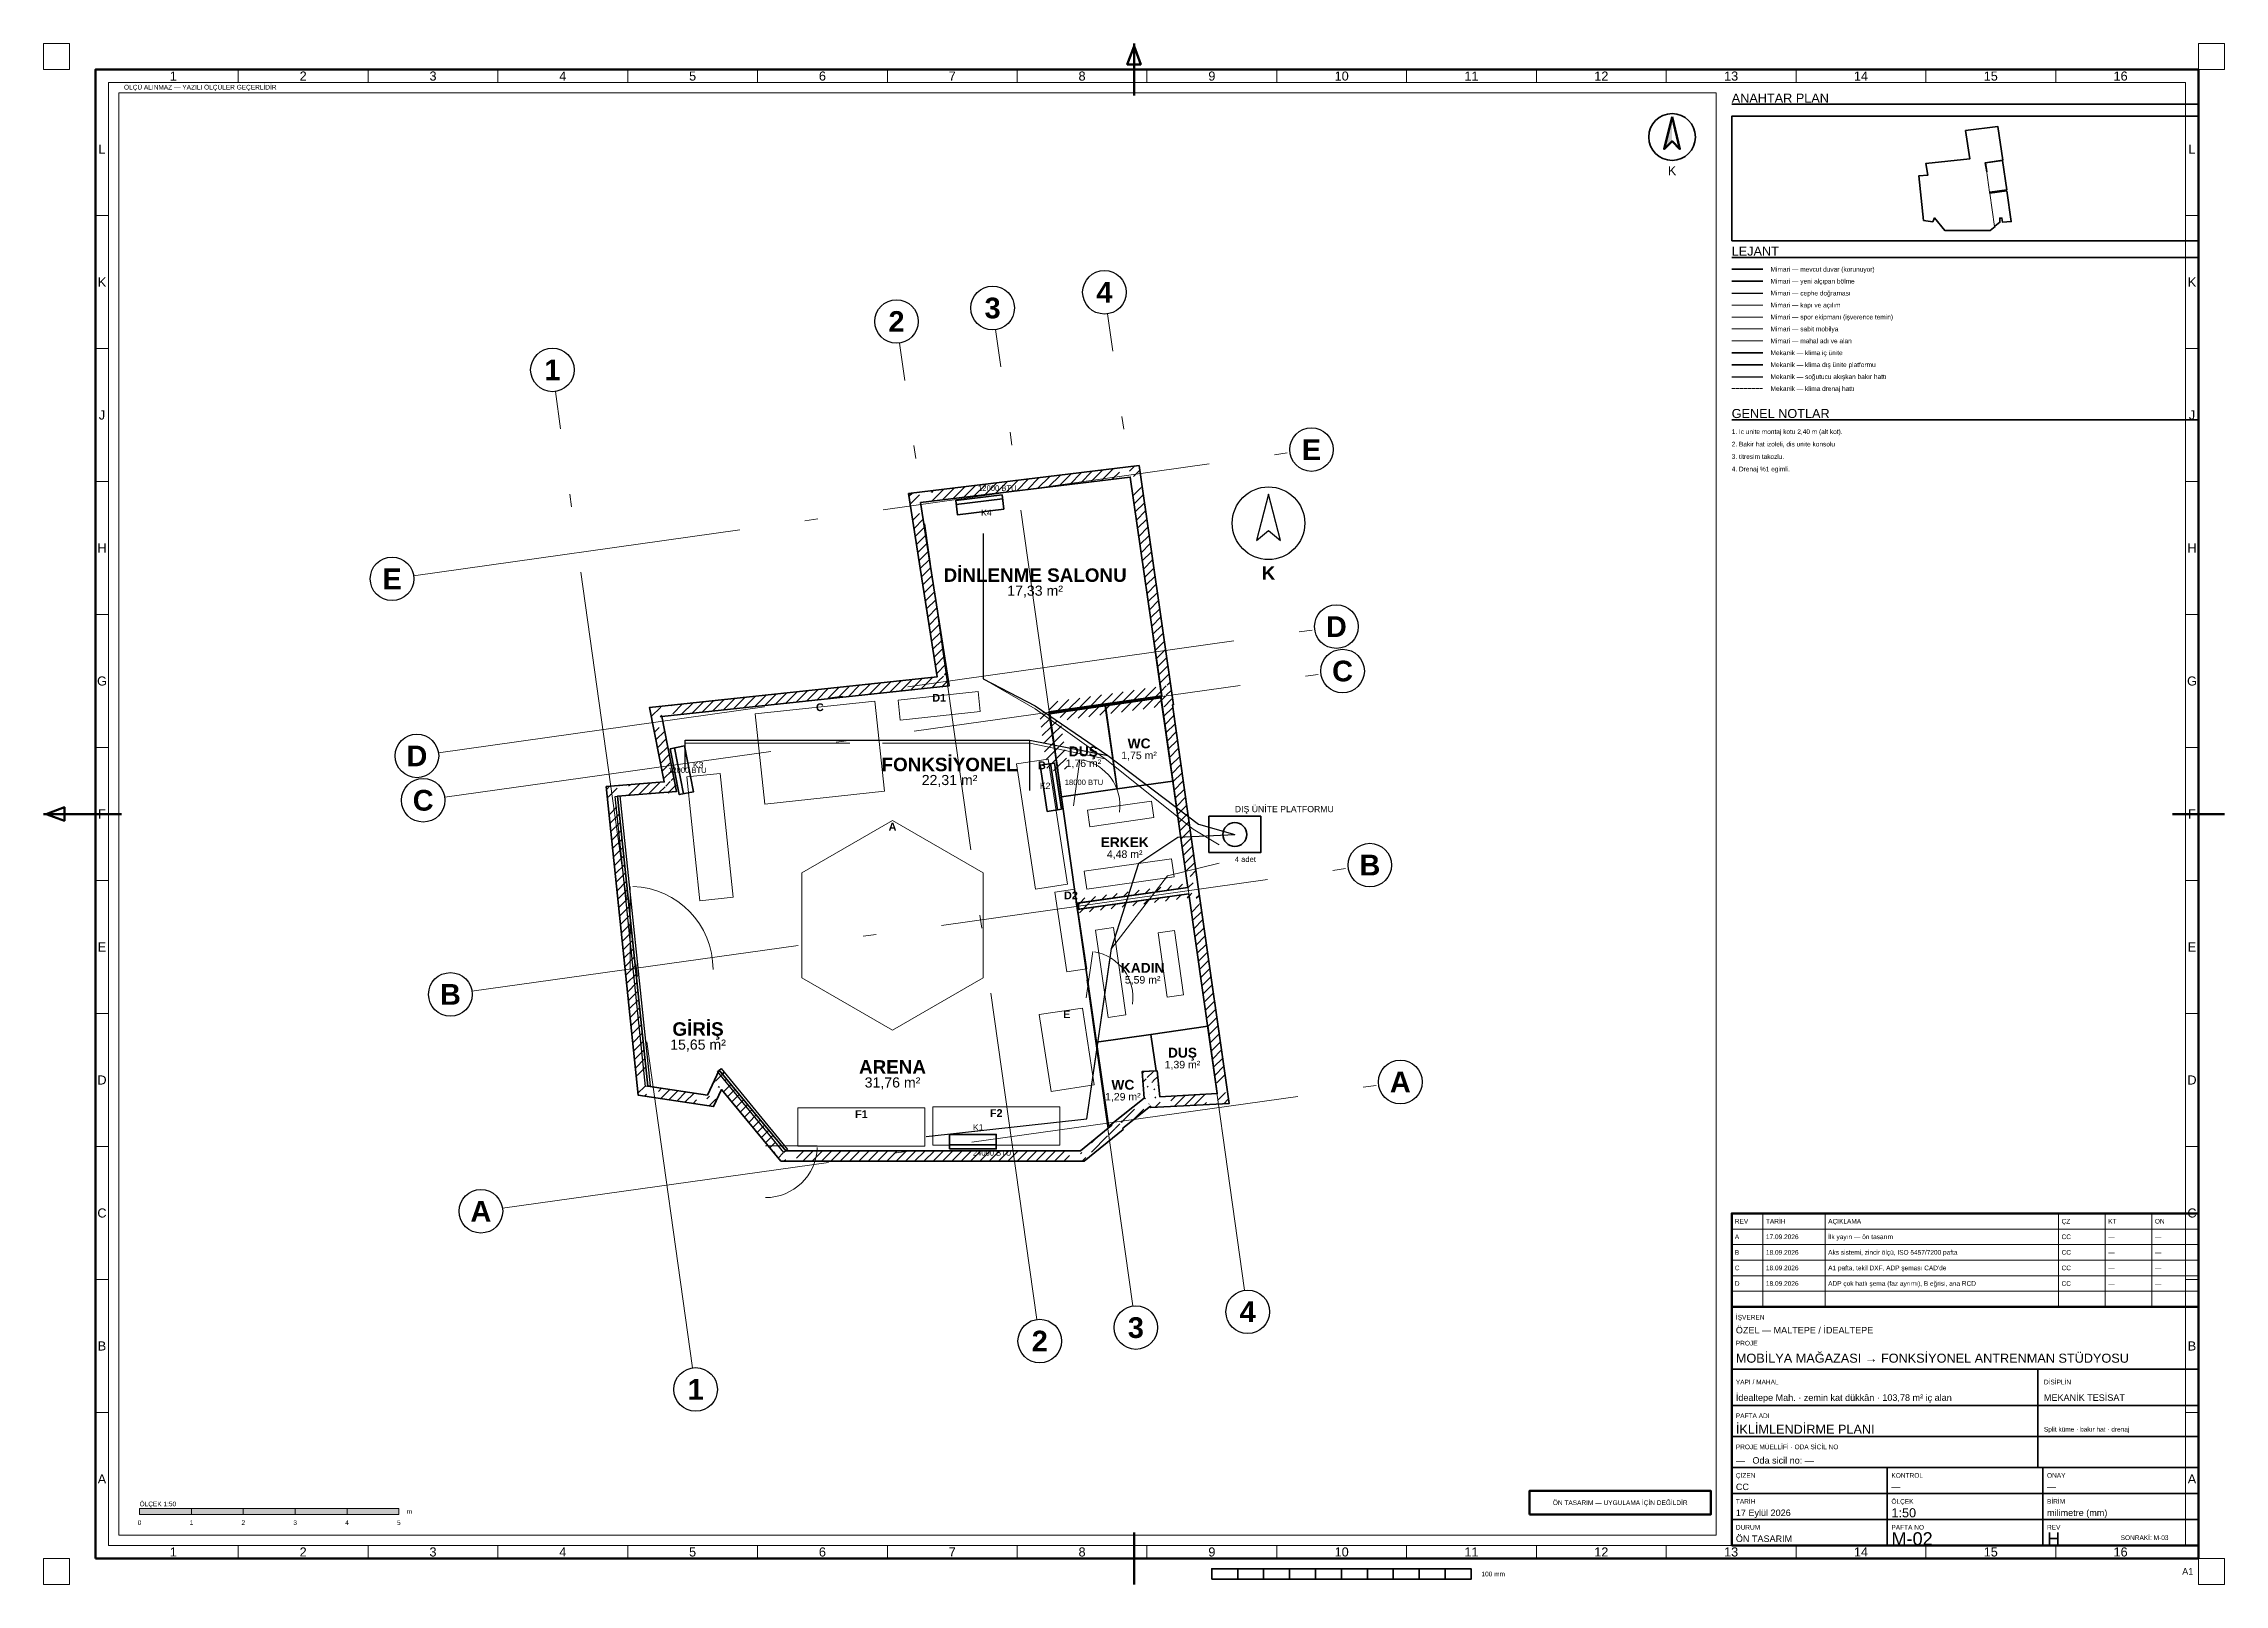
# Paper-space layout 'M-02 İKLİMLENDİRME PLANI' of a CAD drawing. Header units: millimetres. Extents: x 0 to 841, y 0 to 594.
# The model-space entities are those that its viewports show. They can reach past a viewport. Long polylines and large blocks are cut down to what shows.
import ezdxf
from ezdxf.enums import TextEntityAlignment as Align

# ---------------------------------------------------------------- set-up
doc = ezdxf.new("R2010")
doc.units = ezdxf.units.MM
doc.linetypes.add('DASHDOT', pattern=[3.556, 2.54, -0.508, 0, -0.508])
doc.linetypes.add('DASHED', pattern=[1.524, 1.27, -0.254])
for name, color, linetype, lineweight in [('A-CEPHE', 5, 'Continuous', 25), ('A-DUVAR-MEVCUT', 8, 'Continuous', 35), ('A-DUVAR-YENI', 1, 'Continuous', 35), ('A-EKIPMAN', 9, 'Continuous', 18), ('A-KAPI', 8, 'Continuous', 18), ('A-MOBILYA', 9, 'Continuous', 18), ('A-YAZI', 7, 'Continuous', 13), ('G-AKS-BALON', 8, 'Continuous', 25), ('G-AKS-HAT', 8, 'DASHDOT', 18), ('G-ANTET', 7, 'Continuous', 25), ('G-CERCEVE', 7, 'Continuous', 70), ('G-KUZEY', 7, 'Continuous', 25), ('G-PAFTA-ZON', 8, 'Continuous', 13), ('G-YAZI', 7, 'Continuous', 18), ('M-KLIMA-BAKIR', 4, 'Continuous', 25), ('M-KLIMA-DIS', 4, 'Continuous', 35), ('M-KLIMA-DRENAJ', 4, 'DASHED', 18), ('M-KLIMA-IC', 4, 'Continuous', 35)]:
    doc.layers.add(name, color=color, linetype=linetype, lineweight=lineweight)
doc.layers.add('G-VIEWPORT', color=251, linetype='Continuous', lineweight=13, plot=False)
doc.styles.add('GYM', font='arial.ttf')
doc.styles.add('GYM-B', font='arialbd.ttf')

psp = doc.layouts.new('M-02 İKLİMLENDİRME PLANI')

# ---------------------------------------------------------------- texts
at = {"layer": 'G-ANTET', "style": 'GYM'}
for s, height, p in [('K', 3.5, (628, 545)), ('0', 1.8, (37, 23.8)), ('1', 1.8, (57, 23.8)), ('2', 1.8, (77, 23.8)), ('3', 1.8, (97, 23.8)), ('4', 1.8, (117, 23.8)), ('5', 1.8, (137, 23.8))]:
    psp.add_text(s, height=height, dxfattribs=at).set_placement(p, align=Align.MIDDLE_CENTER)
for s, height, p in [('A', 1.8, (652.2, 134)), ('REV', 1.8, (652.2, 140)), ('TARİH', 1.8, (664.2, 140)), ('17.09.2026', 1.8, (664.2, 134)), ('AÇIKLAMA', 1.8, (688.2, 140)), ('İlk yayın — ön tasarım', 1.8, (688.2, 134)), ('ÇZ', 1.8, (778.2, 140)), ('CC', 1.8, (778.2, 134)), ('KT', 1.8, (796.2, 140)), ('ON', 1.8, (814.2, 140)), ('B', 1.8, (652.2, 128)), ('18.09.2026', 1.8, (664.2, 128)), ('Aks sistemi, zincir ölçü, ISO 5457/7200 pafta', 1.8, (688.2, 128)), ('CC', 1.8, (778.2, 128)), ('—', 1.8, (796.2, 134)), ('—', 1.8, (796.2, 128)), ('—', 1.8, (814.2, 134)), ('—', 1.8, (814.2, 128)), ('C', 1.8, (652.2, 122)), ('18.09.2026', 1.8, (664.2, 122)), ("A1 pafta, tekil DXF, ADP şeması CAD'de", 1.8, (688.2, 122)), ('CC', 1.8, (778.2, 122)), ('—', 1.8, (796.2, 122)), ('—', 1.8, (814.2, 122)), ('D', 1.8, (652.2, 116)), ('18.09.2026', 1.8, (664.2, 116)), ('ADP çok hatlı şema (faz ayrımı), B eğrisi, ana RCD', 1.8, (688.2, 116)), ('CC', 1.8, (778.2, 116)), ('—', 1.8, (796.2, 116)), ('—', 1.8, (814.2, 116)), ('İŞVEREN', 1.8, (652.6, 103)), ('ÖZEL — MALTEPE / İDEALTEPE', 2.5, (652.6, 98)), ('PROJE', 1.8, (652.6, 93)), ('MOBİLYA MAĞAZASI → FONKSİYONEL ANTRENMAN STÜDYOSU', 3.5, (652.6, 87.2)), ('YAPI / MAHAL', 1.8, (652.6, 78)), ('DİSİPLİN', 1.8, (771.4, 78)), ('İdealtepe Mah. · zemin kat dükkân · 103,78 m² iç alan', 2.5, (652.6, 72)), ('MEKANİK TESİSAT', 2.5, (771.4, 72)), ('PAFTA ADI', 1.8, (652.6, 65)), ('İKLİMLENDİRME PLANI', 3.5, (652.6, 59.8)), ('Split küme · bakır hat · drenaj', 1.8, (771.4, 59.8)), ('PROJE MÜELLİFİ · ODA SİCİL NO', 1.8, (652.6, 53)), ('—   Oda sicil no: —', 2.5, (652.6, 47.8)), ('ÇİZEN', 1.8, (652.6, 42)), ('KONTROL', 1.8, (712.6, 42)), ('ONAY', 1.8, (772.6, 42)), ('CC', 2.5, (652.6, 37.6)), ('—', 2.5, (712.6, 37.6)), ('—', 2.5, (772.6, 37.6)), ('ÖLÇEK 1:50', 1.8, (37, 31)), ('m', 1.8, (140, 28.1)), ('TARİH', 1.8, (652.6, 32)), ('17 Eylül 2026', 2.5, (652.6, 27.6)), ('ÖLÇEK', 1.8, (712.6, 32)), ('1:50', 3.5, (712.6, 27.6)), ('BİRİM', 1.8, (772.6, 32)), ('milimetre (mm)', 2.5, (772.6, 27.6)), ('ÖN TASARIM', 2.5, (652.6, 17.6)), ('DURUM', 1.8, (652.6, 22)), ('PAFTA NO', 1.8, (712.6, 22)), ('M-02', 5, (712.6, 17.6)), ('REV', 1.8, (772.6, 22)), ('H', 5, (772.6, 17.6)), ('SONRAKİ: M-03', 1.8, (801, 18))]:
    psp.add_text(s, height=height, dxfattribs=at).set_placement(p, align=Align.MIDDLE_LEFT)
at = {"layer": 'G-ANTET', "color": 1, "style": 'GYM'}
psp.add_text('ÖN TASARIM — UYGULAMA İÇİN DEĞİLDİR', height=1.8, dxfattribs=at).set_placement((608, 31.5), align=Align.MIDDLE_CENTER)
at = {"layer": 'G-CERCEVE', "style": 'GYM'}
psp.add_text('100 mm', height=1.8, dxfattribs=at).set_placement((554.5, 4), align=Align.MIDDLE_LEFT)
psp.add_text('A1', height=2.5, dxfattribs=at).set_placement((829, 5), align=Align.MIDDLE_RIGHT)
at = {"layer": 'G-PAFTA-ZON', "style": 'GYM'}
for s, p in [('1', (50.03, 581.5)), ('2', (100.09, 581.5)), ('3', (150.16, 581.5)), ('4', (200.22, 581.5)), ('5', (250.28, 581.5)), ('6', (300.34, 581.5)), ('7', (350.41, 581.5)), ('8', (400.47, 581.5)), ('9', (450.53, 581.5)), ('10', (500.59, 581.5)), ('11', (550.66, 581.5)), ('12', (600.72, 581.5)), ('13', (650.78, 581.5)), ('14', (700.84, 581.5)), ('15', (750.91, 581.5)), ('16', (800.97, 581.5)), ('L', (22.5, 553.36)), ('L', (828.5, 553.36)), ('K', (22.5, 502.09)), ('K', (828.5, 502.09)), ('J', (22.5, 450.82)), ('J', (828.5, 450.82)), ('H', (22.5, 399.55)), ('H', (828.5, 399.55)), ('G', (22.5, 348.27)), ('G', (828.5, 348.27)), ('F', (22.5, 297)), ('F', (828.5, 297)), ('E', (22.5, 245.73)), ('E', (828.5, 245.73)), ('D', (22.5, 194.45)), ('D', (828.5, 194.45)), ('C', (22.5, 143.18)), ('C', (828.5, 143.18)), ('B', (22.5, 91.91)), ('B', (828.5, 91.91)), ('A', (22.5, 40.64)), ('A', (828.5, 40.64)), ('1', (50.03, 12.5)), ('2', (100.09, 12.5)), ('3', (150.16, 12.5)), ('4', (200.22, 12.5)), ('5', (250.28, 12.5)), ('6', (300.34, 12.5)), ('7', (350.41, 12.5)), ('8', (400.47, 12.5)), ('9', (450.53, 12.5)), ('10', (500.59, 12.5)), ('11', (550.66, 12.5)), ('12', (600.72, 12.5)), ('13', (650.78, 12.5)), ('14', (700.84, 12.5)), ('15', (750.91, 12.5)), ('16', (800.97, 12.5))]:
    psp.add_text(s, height=3.5, dxfattribs=at).set_placement(p, align=Align.MIDDLE_CENTER)
at = {"layer": 'G-YAZI', "style": 'GYM'}
for s, height, p in [('ÖLÇÜ ALINMAZ — YAZILI ÖLÇÜLER GEÇERLİDİR', 1.8, (31, 577.2)), ('ANAHTAR PLAN', 3.5, (651, 573)), ('LEJANT', 3.5, (651, 514)), ('Mimari — mevcut duvar (korunuyor)', 1.8, (666, 507)), ('Mimari — yeni alçıpan bölme', 1.8, (666, 502.4)), ('Mimari — cephe doğraması', 1.8, (666, 497.8)), ('Mimari — kapı ve açılım', 1.8, (666, 493.2)), ('Mimari — spor ekipmanı (işverence temin)', 1.8, (666, 488.6)), ('Mimari — sabit mobilya', 1.8, (666, 484)), ('Mimari — mahal adı ve alan', 1.8, (666, 479.4)), ('Mekanik — klima iç ünite', 1.8, (666, 474.8)), ('Mekanik — klima dış ünite platformu', 1.8, (666, 470.2)), ('Mekanik — soğutucu akışkan bakır hattı', 1.8, (666, 465.6)), ('Mekanik — klima drenaj hattı', 1.8, (666, 461)), ('GENEL NOTLAR', 3.5, (651, 451.4)), ('2. Bakir hat izoleli, dis unite konsolu', 1.8, (651, 439.6)), ('1. Ic unite montaj kotu 2,40 m (alt kot).', 1.8, (651, 444.4)), ('4. Drenaj %1 egimli.', 1.8, (651, 430)), ('3. titresim takozlu.', 1.8, (651, 434.8))]:
    psp.add_text(s, height=height, dxfattribs=at).set_placement(p, align=Align.MIDDLE_LEFT)

msp = doc.modelspace()

# ---------------------------------------------------------------- texts
at = {"layer": 'A-EKIPMAN', "style": 'GYM-B'}
for s, p in [('C', (3900, 8553)), ('D1', (6200, 8736)), ('B', (8180, 7433)), ('A', (5300, 6250)), ('D2', (8740, 4926)), ('E', (8660, 2635)), ('F1', (4700, 710)), ('F2', (7300, 730))]:
    msp.add_text(s, height=150, dxfattribs=at).set_placement(p, align=Align.MIDDLE_CENTER)
at = {"layer": 'A-YAZI'}
for s, height, style, p in [('DİNLENME SALONU', 260, 'GYM-B', (8050, 11100)), ('17,33 m²', 195, 'GYM', (8050, 10800)), ('FONKSİYONEL', 260, 'GYM-B', (6400, 7450)), ('DUŞ', 190, 'GYM-B', (8981, 7702)), ('1,75 m²', 145, 'GYM', (10054, 7625)), ('WC', 190, 'GYM-B', (10054, 7855)), ('22,31 m²', 195, 'GYM', (6400, 7150)), ('1,76 m²', 145, 'GYM', (8981, 7472)), ('ERKEK', 190, 'GYM-B', (9777, 5951)), ('4,48 m²', 145, 'GYM', (9777, 5721)), ('KADIN', 190, 'GYM-B', (10123, 3529)), ('5,59 m²', 145, 'GYM', (10123, 3299)), ('GİRİŞ', 260, 'GYM-B', (1550, 2350)), ('15,65 m²', 195, 'GYM', (1550, 2050)), ('ARENA', 260, 'GYM-B', (5300, 1620)), ('1,39 m²', 145, 'GYM', (10891, 1664)), ('DUŞ', 190, 'GYM-B', (10891, 1894)), ('31,76 m²', 195, 'GYM', (5300, 1320)), ('WC', 190, 'GYM-B', (9742, 1275)), ('1,29 m²', 145, 'GYM', (9742, 1045))]:
    msp.add_text(s, height=height, dxfattribs=dict(at, style=style)).set_placement(p, align=Align.MIDDLE_CENTER)
at = {"layer": 'G-AKS-BALON', "style": 'GYM-B'}
for s, p in [('3', (7230, 16249)), ('4', (9386, 16552)), ('2', (5377, 15989)), ('1', (-1258, 15056)), ('E', (13378, 13520)), ('E', (-4350, 11028)), ('D', (13858, 10107)), ('C', (13978, 9251)), ('D', (-3871, 7615)), ('C', (-3750, 6759)), ('B', (14504, 5510)), ('B', (-3225, 3018)), ('A', (15092, 1329)), ('A', (-2637, -1163)), ('4', (12149, -3101)), ('3', (9992, -3405)), ('2', (8139, -3665)), ('1', (1504, -4597))]:
    msp.add_text(s, height=399, dxfattribs=at).set_placement(p, align=Align.MIDDLE_CENTER)

# ---------------------------------------------------------------- blocks, each defined once
blk = doc.blocks.new('G_KUZEY')
blk.add_lwpolyline([(0, 560), (-230, -330), (0, -140), (230, -330)], close=True)
blk.add_circle((0, 0), 700)
at = {"style": 'GYM-B'}
blk.add_text('K', height=260, dxfattribs=at).set_placement((0, -960), align=Align.MIDDLE_CENTER)
blk = doc.blocks.new('M_KLIMA_IC')
blk.add_line((-450, -60), (450, -60))
blk.add_lwpolyline([(-450, -140), (450, -140), (450, 140), (-450, 140)], close=True)
at = {"style": 'GYM'}
for tag, p, height in [('KOD', (0, 215), 120), ('KAPASITE', (0, -270), 105)]:
    blk.add_attdef(tag, p, '', height=height, dxfattribs=at)
blk = doc.blocks.new('M_KLIMA_DIS')
blk.add_lwpolyline([(-500, -350), (500, -350), (500, 350), (-500, 350)], close=True)
blk.add_circle((0, 0), 230)
at = {"style": 'GYM'}
for tag, p, height in [('KOD', (0, 430), 120), ('ADET', (0, -530), 105)]:
    blk.add_attdef(tag, p, '', height=height, dxfattribs=at)

# ---------------------------------------------------------------- hatches: boundary and pattern name
at = {"layer": 'A-DUVAR-MEVCUT'}
h = msp.add_hatch(dxfattribs=at)
h.set_pattern_fill('ANSI31', scale=40)
h.paths.add_polyline_path([(11012, 4959), (11563, 1104), (11761, 1132), (11210, 4987)])
h.paths.add_polyline_path([(11353, 1093), (11563, 1104), (11533, 1314), (11735, 1314), (11773, 1048), (11773, 915), (11377, 894), (11353, 894)])
h.paths.add_polyline_path([(11563, 1104), (10456, 1046), (10466, 846), (11573, 904)])
h.paths.add_polyline_path([(10432, 1256), (10456, 1046), (10666, 1057), (10666, 857), (10278, 836), (10275, 862), (10246, 839), (10246, 1256)])
h.paths.add_polyline_path([(10456, 1046), (10400, 1542), (10201, 1520), (10257, 1024)])
h.paths.add_polyline_path([(10190, 1332), (10190, 1535), (10400, 1542), (10424, 1332)])
h.paths.add_polyline_path([(10400, 1542), (10116, 1532), (10123, 1332), (10407, 1342)])
h.paths.add_polyline_path([(10326, 1322), (10130, 1322), (10116, 1532), (10326, 1539)])
h.paths.add_polyline_path([(10116, 1532), (10150, 1018), (10350, 1031), (10316, 1545)])
h.paths.add_polyline_path([(9940, 850), (10150, 1018), (10136, 1228), (10360, 1228), (10360, 841), (10278, 836), (10275, 862), (10208, 808), (9940, 808)])
h.paths.add_polyline_path([(10150, 1018), (9527, 521), (9652, 365), (10275, 862)])
h.paths.add_polyline_path([(9317, 323), (9531, 498), (9527, 521), (9737, 689), (9737, 409), (9618, 311), (9317, 311)])
h.paths.add_polyline_path([(9527, 521), (9531, 498), (9729, 528), (9725, 551)])
h.paths.add_polyline_path([(9321, 326), (9531, 498), (9527, 521), (9741, 692), (9741, 412), (9590, 288), (9321, 288)])
h.paths.add_polyline_path([(9531, 498), (8924, 0), (9051, -155), (9658, 343)])
h.paths.add_polyline_path([(9134, -86), (8996, -200), (8714, -200), (8714, 0), (8924, 0), (9134, 172)])
h.paths.add_polyline_path([(8924, 0), (3241, 0), (3241, -200), (8924, -200)])
h.paths.add_polyline_path([(3068, 210), (3241, 0), (3451, 0), (3451, -200), (3147, -200), (3031, -60), (3031, 210)])
h.paths.add_polyline_path([(3241, 0), (1957, 1555), (1803, 1428), (3087, -127)])
h.paths.add_polyline_path([(1859, 1345), (1957, 1555), (2130, 1345)])
h.paths.add_polyline_path([(1957, 1555), (1732, 1075), (1913, 990), (2138, 1470)])
h.paths.add_polyline_path([(1522, 904), (1522, 1106), (1732, 1075), (1830, 1285), (1942, 1285), (1942, 1052), (1854, 865), (1784, 865)])
h.paths.add_polyline_path([(1732, 1075), (579, 1247), (549, 1049), (1702, 877)])
h.paths.add_polyline_path([(557, 1457), (579, 1247), (789, 1216), (789, 1037), (631, 1037), (396, 1072), (369, 1333), (369, 1457)])
h.paths.add_polyline_path([(579, 1247), (0, 6840), (-199, 6819), (380, 1226)])
h.paths.add_polyline_path([(210, 6857), (0, 6840), (22, 6630), (-179, 6630), (-210, 6926), (-210, 7024), (117, 7050), (210, 7050)])
h.paths.add_polyline_path([(0, 6840), (1136, 6931), (1120, 7130), (-16, 7039)])
h.paths.add_polyline_path([(1095, 7141), (1136, 6931), (926, 6914), (926, 7141)])
h.paths.add_polyline_path([(1136, 6931), (853, 8372), (657, 8333), (940, 6892)])
h.paths.add_polyline_path([(1063, 8394), (853, 8372), (894, 8162), (690, 8162), (643, 8403), (643, 8551), (936, 8582), (1063, 8582)])
h.paths.add_polyline_path([(853, 8372), (6392, 8965), (6371, 9164), (832, 8571)])
h.paths.add_polyline_path([(6359, 9175), (6392, 8965), (6182, 8943), (6182, 9175)])
h.paths.add_polyline_path([(6392, 8965), (5840, 12499), (5642, 12468), (6194, 8934)])
h.paths.add_polyline_path([(6050, 12524), (5840, 12499), (5873, 12289), (5670, 12289), (5630, 12547), (5630, 12675), (5910, 12709), (6050, 12709)])
h.paths.add_polyline_path([(5840, 12499), (9885, 12990), (9861, 13189), (5816, 12698)])
h.paths.add_polyline_path([(9915, 12780), (9885, 12990), (9675, 12965), (9675, 13166), (9955, 13200), (10057, 13200), (10095, 12935), (10095, 12780)])
h.paths.add_polyline_path([(9885, 12990), (10491, 8771), (10689, 8799), (10083, 13018)])
h.paths.add_polyline_path([(10500, 8561), (10473, 8753), (10281, 8725), (10281, 8741), (10491, 8771), (10461, 8981), (10663, 8981), (10701, 8716), (10701, 8599), (10697, 8598), (10701, 8571), (10701, 8561)])
h.paths.add_polyline_path([(10491, 8771), (8314, 8462), (8342, 8264), (10519, 8573)])
h.paths.add_polyline_path([(8524, 8472), (8329, 8444), (8356, 8252), (8346, 8252), (8314, 8462), (8524, 8492)])
h.paths.add_polyline_path([(8314, 8462), (8486, 7339), (8683, 7369), (8512, 8492)])
h.paths.add_polyline_path([(8456, 7549), (8486, 7339), (8454, 7549)])
h.paths.add_polyline_path([(8486, 7339), (8329, 8444), (8131, 8416), (8288, 7311)])
h.paths.add_polyline_path([(8539, 8474), (8329, 8444), (8359, 8234), (8349, 8234), (8314, 8462), (8539, 8494)])
h.paths.add_polyline_path([(8329, 8444), (10473, 8753), (10444, 8951), (8300, 8642)])
h.paths.add_polyline_path([(10503, 8543), (10473, 8753), (10263, 8723), (10263, 8739), (10491, 8771), (10463, 8963), (10665, 8963), (10683, 8841), (10683, 8543)])
h.paths.add_polyline_path([(10473, 8753), (10996, 5080), (11194, 5108), (10671, 8781)])
h.paths.add_polyline_path([(11025, 4870), (11012, 4959), (10786, 4927), (10786, 5050), (10996, 5080), (10966, 5290), (11168, 5290), (11206, 5024), (11206, 4870)])
h.paths.add_polyline_path([(10996, 5080), (8877, 4779), (8905, 4581), (11024, 4882)])
h.paths.add_polyline_path([(9087, 4685), (8895, 4658), (8877, 4779), (9087, 4809)])
h.paths.add_polyline_path([(8877, 4779), (8895, 4658), (9093, 4688), (9075, 4809)])
h.paths.add_polyline_path([(9105, 4688), (8895, 4658), (8877, 4779), (9105, 4811)])
h.paths.add_polyline_path([(8895, 4658), (11012, 4959), (10984, 5157), (8867, 4856)])
h.paths.add_polyline_path([(11042, 4749), (11012, 4959), (10802, 4929), (10802, 5052), (10996, 5080), (10983, 5169), (11185, 5169), (11222, 4912), (11222, 4910), (11221, 4910), (11222, 4903), (11222, 4749)])

# ---------------------------------------------------------------- linework, layer by layer
at = {"layer": 'A-CEPHE'}
for points in [[(-45, 6835), (45, 6845), (625, 1255), (535, 1245)], [(3275, 29), (3205, -29), (1925, 1531), (1995, 1589)]]:
    msp.add_lwpolyline(points, close=True, dxfattribs=at)
at = {"layer": 'A-DUVAR-MEVCUT'}
for points in [[(11221, 4910), (11792, 916), (10278, 836), (10275, 862), (9743, 437), (9746, 416), (8996, -200), (3147, -200), (2004, 1184), (1850, 855), (396, 1072), (-220, 7023), (897, 7112), (615, 8548), (6162, 9142), (5610, 12673), (10055, 13212), (10717, 8601), (10697, 8598), (11222, 4910)], [(11012, 4959), (11563, 1104), (10456, 1046), (10400, 1542), (10116, 1532), (10150, 1018), (9527, 521), (9531, 498), (8924, 0), (3241, 0), (1957, 1555), (1732, 1075), (579, 1247), (0, 6840), (1136, 6931), (853, 8372), (6392, 8965), (5840, 12499), (9885, 12990), (10491, 8771), (8314, 8462), (8486, 7339), (8329, 8444), (10473, 8753), (10996, 5080), (8877, 4779), (8895, 4658)]]:
    msp.add_lwpolyline(points, close=True, dxfattribs=at)
at = {"layer": 'A-DUVAR-YENI'}
for points in [[(10473, 8753), (8329, 8444), (8849, 4775), (10996, 5080)], [(9403, 8580), (9632, 6977), (8559, 6824), (8331, 8428)], [(10476, 8733), (10704, 7129), (9633, 6977), (9404, 8581)], [(11012, 4959), (8868, 4654), (9466, 472), (10150, 1018), (10116, 1532), (10400, 1542), (10456, 1046), (11563, 1104)], [(10280, 2245), (10381, 1541), (10116, 1532), (10150, 1018), (9497, 497), (9463, 492), (9234, 2095)], [(11377, 2402), (11563, 1104), (10456, 1046), (10400, 1542), (10382, 1541), (10281, 2245)]]:
    msp.add_lwpolyline(points, close=True, dxfattribs=at)
at = {"layer": 'A-EKIPMAN'}
for points in [[(6991, 8468), (6950, 8856), (5409, 8692), (5450, 8304)], [(4960, 8673), (2654, 8427), (2840, 6687), (5146, 6933)], [(8302, 7553), (7689, 7459), (8058, 5047), (8671, 5141)], [(5300, 6370), (3551, 5360), (3551, 3340), (5300, 2330), (7049, 3340), (7049, 5360)], [(8816, 5046), (8430, 4987), (8664, 3454), (9050, 3513)], [(9189, 1272), (8962, 2755), (8131, 2628), (8358, 1145)], [(8525, 110), (8525, 850), (6075, 850), (6075, 110)], [(5925, 90), (5925, 830), (3475, 830), (3475, 90)]]:
    msp.add_lwpolyline(points, close=True, dxfattribs=at)
at = {"layer": 'A-KAPI'}
for p, q in [((8787, 6654), (8913, 7546)), ((240, 3500), (240, 5100)), ((9037, 2954), (9163, 3846)), ((2850, 100), (3850, 100))]:
    msp.add_line(p, q, dxfattribs=at)
for centre, radius, start, end in [((8787, 6654), 900, -8, 80), ((240, 3500), 1600, 0, 88), ((9037, 2954), 900, -8, 80), ((2850, 100), 1000, -90, -2)]:
    msp.add_arc(centre, radius, start, end, dxfattribs=at)
at = {"layer": 'A-MOBILYA'}
for points in [[(1978, 7277), (1331, 7209), (1582, 4823), (2229, 4891)], [(9058, 6567), (9103, 6250), (10341, 6425), (10296, 6742)], [(8998, 5391), (9047, 5045), (10730, 5284), (10681, 5630)], [(9562, 4307), (9215, 4257), (9456, 2574), (9802, 2624)], [(10737, 4247), (10420, 4202), (10597, 2965), (10914, 3010)]]:
    msp.add_lwpolyline(points, close=True, dxfattribs=at)
at = {"layer": 'G-AKS-BALON'}
for centre in [(9386, 16552), (5377, 15989), (7230, 16249), (-1258, 15056), (13378, 13520), (-4350, 11028), (13858, 10107), (13978, 9251), (-3871, 7615), (-3750, 6759), (14504, 5510), (-3225, 3018), (15092, 1329), (-2637, -1163), (12149, -3101), (8139, -3665), (9992, -3405), (1504, -4597)]:
    msp.add_circle(centre, 420, dxfattribs=at)
at = {"layer": 'G-AKS-HAT'}
for p, q in [((12090, -2686), (9445, 16136)), ((8081, -3249), (5436, 15573)), ((9933, -2989), (7288, 15833)), ((1445, -4182), (-1200, 14640)), ((-3934, 11087), (12962, 13461)), ((-3455, 7674), (13442, 10049)), ((-3334, 6818), (13562, 9192)), ((-2809, 3077), (14088, 5451)), ((-2221, -1105), (14676, 1270))]:
    msp.add_line(p, q, dxfattribs=at)
at = {"layer": 'M-KLIMA-BAKIR'}
for points in [[(7050, 11900), (7050, 9100), (8050, 8580), (9450, 7620), (11200, 6300), (11900, 6100)], [(1300, 7350), (1300, 7920), (5950, 7920), (7950, 7920), (9450, 7620), (11200, 6300), (11900, 6100)], [(7950, 6950), (7950, 7920), (9450, 7620), (11200, 6300), (11900, 6100)], [(5950, 280), (9050, 620), (9520, 3900), (10050, 5550), (10800, 6050), (11900, 6100)]]:
    msp.add_lwpolyline(points, dxfattribs=at)
at = {"layer": 'M-KLIMA-DRENAJ'}
for points in [[(7050, 11900), (7050, 9100), (8050, 8520), (9400, 7560), (11100, 6200), (11600, 5900)], [(1300, 7350), (1300, 7860), (5950, 7860), (7950, 7860), (9400, 7560), (11100, 6200), (11600, 5900)], [(7950, 6950), (7950, 7860), (9400, 7560), (11100, 6200), (11600, 5900)], [(5950, 280), (9050, 620), (9520, 3900), (10600, 5300), (11600, 5550)]]:
    msp.add_lwpolyline(points, dxfattribs=at)

# ---------------------------------------------------------------- block references
at = {"layer": 'G-KUZEY'}
msp.add_blockref('G_KUZEY', (12550, 12100), dxfattribs=at)
at = {"layer": 'M-KLIMA-DIS'}
msp.add_blockref('M_KLIMA_DIS', (11900, 6100), dxfattribs=at).add_auto_attribs({'KOD': 'DIŞ ÜNİTE PLATFORMU', 'ADET': '4 adet'})
at = {"layer": 'M-KLIMA-IC'}
ref = msp.add_blockref('M_KLIMA_IC', (6982, 12456), dxfattribs=dict(at, rotation=186.9))
ref.add_attrib('KOD', 'K4', (7008, 12243), dxfattribs={"layer": '0', "height": 120, "style": 'GYM'})
ref.add_attrib('KAPASITE', '12000 BTU', (6950, 12724), dxfattribs={"layer": '0', "height": 105, "style": 'GYM'})
ref = msp.add_blockref('M_KLIMA_IC', (1239, 7338), dxfattribs=dict(at, rotation=281.1))
ref.add_attrib('KOD', 'K3', (1450, 7379), dxfattribs={"layer": '0', "height": 120, "style": 'GYM'})
ref.add_attrib('KAPASITE', '12000 BTU', (974, 7286), dxfattribs={"layer": '0', "height": 105, "style": 'GYM'})
ref = msp.add_blockref('M_KLIMA_IC', (8354, 7012), dxfattribs=dict(at, rotation=98.7))
ref.add_attrib('KOD', 'K2', (8141, 6979), dxfattribs={"layer": '0', "height": 120, "style": 'GYM'})
ref.add_attrib('KAPASITE', '18000 BTU', (8621, 7053), dxfattribs={"layer": '0', "height": 105, "style": 'GYM'})
msp.add_blockref('M_KLIMA_IC', (6850, 180), dxfattribs=at).add_auto_attribs({'KOD': 'K1', 'KAPASITE': '24000 BTU'})

msp.set_redraw_order([(e.dxf.handle, doc.entitydb.next_handle()) for e in msp.query("TEXT MTEXT ATTDEF DIMENSION ARC_DIMENSION")])  # texts and dimensions are drawn at this point

# ---------------------------------------------------------------- hatches: boundary and pattern name
at = {"layer": 'G-ANTET'}
for color, points in [(7, [(628, 565.74), (624.94, 553.32), (628, 556.38)]), (7, [(37, 27), (57, 27), (57, 29.2), (37, 29.2)]), (0, [(57, 27), (77, 27), (77, 29.2), (57, 29.2)]), (7, [(77, 27), (97, 27), (97, 29.2), (77, 29.2)]), (0, [(97, 27), (117, 27), (117, 29.2), (97, 29.2)]), (7, [(117, 27), (137, 27), (137, 29.2), (117, 29.2)])]:
    psp.add_hatch(color=color, dxfattribs=at).paths.add_polyline_path(points)

# ---------------------------------------------------------------- linework, layer by layer
at = {"layer": 'G-ANTET', "color": 8, "linetype": 'Continuous', "lineweight": 35}
psp.add_line((651, 507), (663, 507), dxfattribs=at)
at = {"layer": 'G-ANTET', "color": 1, "linetype": 'Continuous', "lineweight": 35}
psp.add_line((651, 502.4), (663, 502.4), dxfattribs=at)
at = {"layer": 'G-ANTET', "color": 5, "linetype": 'Continuous', "lineweight": 25}
psp.add_line((651, 497.8), (663, 497.8), dxfattribs=at)
at = {"layer": 'G-ANTET', "color": 8, "linetype": 'Continuous', "lineweight": 18}
psp.add_line((651, 493.2), (663, 493.2), dxfattribs=at)
at = {"layer": 'G-ANTET', "color": 9, "linetype": 'Continuous', "lineweight": 18}
for p, q in [((651, 488.6), (663, 488.6)), ((651, 484), (663, 484))]:
    psp.add_line(p, q, dxfattribs=at)
at = {"layer": 'G-ANTET', "color": 7, "linetype": 'Continuous', "lineweight": 13}
psp.add_line((651, 479.4), (663, 479.4), dxfattribs=at)
at = {"layer": 'G-ANTET', "color": 4, "linetype": 'Continuous', "lineweight": 35}
for p, q in [((651, 474.8), (663, 474.8)), ((651, 470.2), (663, 470.2))]:
    psp.add_line(p, q, dxfattribs=at)
at = {"layer": 'G-ANTET', "color": 4, "linetype": 'Continuous', "lineweight": 25}
psp.add_line((651, 465.6), (663, 465.6), dxfattribs=at)
at = {"layer": 'G-ANTET', "color": 4, "linetype": 'DASHED', "lineweight": 18}
psp.add_line((651, 461), (663, 461), dxfattribs=at)
at = {"layer": 'G-ANTET', "lineweight": 18}
for p, q in [((663, 107), (663, 143)), ((687, 107), (687, 143)), ((777, 107), (777, 143)), ((795, 107), (795, 143)), ((813, 107), (813, 143)), ((651, 137), (831, 137)), ((651, 131), (831, 131)), ((651, 125), (831, 125)), ((651, 119), (831, 119)), ((651, 113), (831, 113)), ((651, 107), (831, 107))]:
    psp.add_line(p, q, dxfattribs=at)
at = {"layer": 'G-ANTET', "lineweight": 35}
for p, q in [((651, 83), (831, 83)), ((769, 69), (769, 83)), ((651, 69), (831, 69)), ((769, 45), (769, 69)), ((651, 57), (831, 57)), ((651, 45), (831, 45)), ((711, 15), (711, 45)), ((771, 15), (771, 45)), ((651, 35), (831, 35)), ((651, 25), (831, 25))]:
    psp.add_line(p, q, dxfattribs=at)
at = {"layer": 'G-ANTET', "lineweight": 50}
for points in [[(628, 565.74), (624.94, 553.32), (628, 556.38), (631.06, 553.32)], [(651, 107), (831, 107), (831, 143), (651, 143)]]:
    psp.add_lwpolyline(points, close=True, dxfattribs=at)
at = {"layer": 'G-ANTET', "lineweight": 35}
for points in [[(651, 518), (831, 518), (831, 566), (651, 566)], [(757.11, 537.27), (758.8, 525.4), (755.39, 525.22), (755.22, 526.75), (754.35, 526.72), (754.45, 525.13), (752.53, 523.6), (752.55, 523.53), (750.68, 522), (733.18, 522), (729.22, 526.79), (728.53, 525.31), (724.98, 525.84), (723.2, 543.06), (726.7, 543.34), (725.82, 547.78), (742.88, 549.61), (741.18, 560.49), (753.64, 562), (755.5, 549.01), (748.8, 548.06), (749.33, 544.6), (748.84, 548), (755.45, 548.95), (757.06, 537.64), (750.53, 536.72), (750.59, 536.34), (757.11, 537.27)]]:
    psp.add_lwpolyline(points, close=True, dxfattribs=at)
at = {"layer": 'G-ANTET', "lineweight": 13}
for points in [[(755.45, 548.95), (748.84, 548), (750.45, 536.7), (757.06, 537.64), (755.45, 548.95)], [(757.11, 537.27), (750.5, 536.33), (752.35, 523.45), (754.45, 525.13), (754.35, 526.72), (755.22, 526.75), (755.39, 525.22), (758.8, 525.4), (757.11, 537.27)]]:
    psp.add_lwpolyline(points, close=True, dxfattribs=at)
at = {"layer": 'G-ANTET', "lineweight": 100}
psp.add_lwpolyline([(651, 15), (831, 15), (831, 107), (651, 107)], close=True, dxfattribs=at)
at = {"layer": 'G-ANTET', "color": 1, "lineweight": 50}
psp.add_lwpolyline([(573, 27), (643, 27), (643, 36), (573, 36)], close=True, dxfattribs=at)
at = {"layer": 'G-ANTET', "lineweight": 18}
for points in [[(37, 27), (57, 27), (57, 29.2), (37, 29.2)], [(57, 27), (77, 27), (77, 29.2), (57, 29.2)], [(77, 27), (97, 27), (97, 29.2), (77, 29.2)], [(97, 27), (117, 27), (117, 29.2), (97, 29.2)], [(117, 27), (137, 27), (137, 29.2), (117, 29.2)]]:
    psp.add_lwpolyline(points, close=True, dxfattribs=at)
at = {"layer": 'G-ANTET', "lineweight": 35}
psp.add_circle((628, 558), 9, dxfattribs=at)
at = {"layer": 'G-CERCEVE', "lineweight": 70}
for p, q in [((420.5, 574), (420.5, 594)), ((0, 297), (30, 297)), ((821, 297), (841, 297)), ((420.5, 0), (420.5, 20))]:
    psp.add_line(p, q, dxfattribs=at)
at = {"layer": 'G-CERCEVE', "lineweight": 35}
for p, q in [((450.5, 2), (450.5, 6)), ((460.5, 2), (460.5, 6)), ((470.5, 2), (470.5, 6)), ((480.5, 2), (480.5, 6)), ((490.5, 2), (490.5, 6)), ((500.5, 2), (500.5, 6)), ((510.5, 2), (510.5, 6)), ((520.5, 2), (520.5, 6)), ((530.5, 2), (530.5, 6)), ((540.5, 2), (540.5, 6)), ((550.5, 2), (550.5, 6))]:
    psp.add_line(p, q, dxfattribs=at)
at = {"layer": 'G-CERCEVE', "lineweight": 13}
for points in [[(0, 584), (10, 584), (10, 594), (0, 594)], [(831, 584), (841, 584), (841, 594), (831, 594)], [(0, 0), (10, 0), (10, 10), (0, 10)], [(831, 0), (841, 0), (841, 10), (831, 10)]]:
    psp.add_lwpolyline(points, close=True, dxfattribs=at)
at = {"layer": 'G-CERCEVE', "lineweight": 70}
for points in [[(420.5, 593), (417.9, 586), (423.1, 586)], [(20, 10), (831, 10), (831, 584), (20, 584)], [(1, 297), (8, 294.4), (8, 299.6)]]:
    psp.add_lwpolyline(points, close=True, dxfattribs=at)
at = {"layer": 'G-CERCEVE', "lineweight": 18}
psp.add_lwpolyline([(29, 19), (645, 19), (645, 575), (29, 575)], close=True, dxfattribs=at)
at = {"layer": 'G-CERCEVE', "lineweight": 35}
psp.add_lwpolyline([(450.5, 2), (550.5, 2), (550.5, 6), (450.5, 6)], close=True, dxfattribs=at)
at = {"layer": 'G-PAFTA-ZON', "lineweight": 13}
for p, q in [((75.06, 579), (75.06, 584)), ((125.12, 579), (125.12, 584)), ((175.19, 579), (175.19, 584)), ((225.25, 579), (225.25, 584)), ((275.31, 579), (275.31, 584)), ((325.38, 579), (325.38, 584)), ((375.44, 579), (375.44, 584)), ((425.5, 579), (425.5, 584)), ((475.56, 579), (475.56, 584)), ((525.62, 579), (525.62, 584)), ((575.69, 579), (575.69, 584)), ((625.75, 579), (625.75, 584)), ((675.81, 579), (675.81, 584)), ((725.88, 579), (725.88, 584)), ((775.94, 579), (775.94, 584)), ((20, 527.73), (25, 527.73)), ((826, 527.73), (831, 527.73)), ((20, 476.45), (25, 476.45)), ((826, 476.45), (831, 476.45)), ((20, 425.18), (25, 425.18)), ((826, 425.18), (831, 425.18)), ((20, 373.91), (25, 373.91)), ((826, 373.91), (831, 373.91)), ((20, 322.64), (25, 322.64)), ((826, 322.64), (831, 322.64)), ((20, 271.36), (25, 271.36)), ((826, 271.36), (831, 271.36)), ((20, 220.09), (25, 220.09)), ((826, 220.09), (831, 220.09)), ((20, 168.82), (25, 168.82)), ((826, 168.82), (831, 168.82)), ((20, 117.55), (25, 117.55)), ((826, 117.55), (831, 117.55)), ((20, 66.27), (25, 66.27)), ((826, 66.27), (831, 66.27)), ((75.06, 10), (75.06, 15)), ((125.12, 10), (125.12, 15)), ((175.19, 10), (175.19, 15)), ((225.25, 10), (225.25, 15)), ((275.31, 10), (275.31, 15)), ((325.38, 10), (325.38, 15)), ((375.44, 10), (375.44, 15)), ((425.5, 10), (425.5, 15)), ((475.56, 10), (475.56, 15)), ((525.62, 10), (525.62, 15)), ((575.69, 10), (575.69, 15)), ((625.75, 10), (625.75, 15)), ((675.81, 10), (675.81, 15)), ((725.88, 10), (725.88, 15)), ((775.94, 10), (775.94, 15))]:
    psp.add_line(p, q, dxfattribs=at)
psp.add_lwpolyline([(25, 15), (826, 15), (826, 579), (25, 579)], close=True, dxfattribs=at)
at = {"layer": 'G-YAZI', "lineweight": 35}
for p, q in [((651, 570.6), (831, 570.6)), ((651, 511.6), (831, 511.6)), ((651, 449), (831, 449))]:
    psp.add_line(p, q, dxfattribs=at)

psp.set_redraw_order([(e.dxf.handle, doc.entitydb.next_handle()) for e in psp.query("TEXT MTEXT ATTDEF DIMENSION ARC_DIMENSION")])  # texts and dimensions are drawn at this point

# ---------------------------------------------------------------- viewports
at = {"layer": 'G-VIEWPORT'}
psp.add_viewport(center=(337, 297), size=(616, 556), view_center_point=(5781.4, 6494.97), view_height=27800, dxfattribs=at)

doc.saveas('drawing.dxf')
